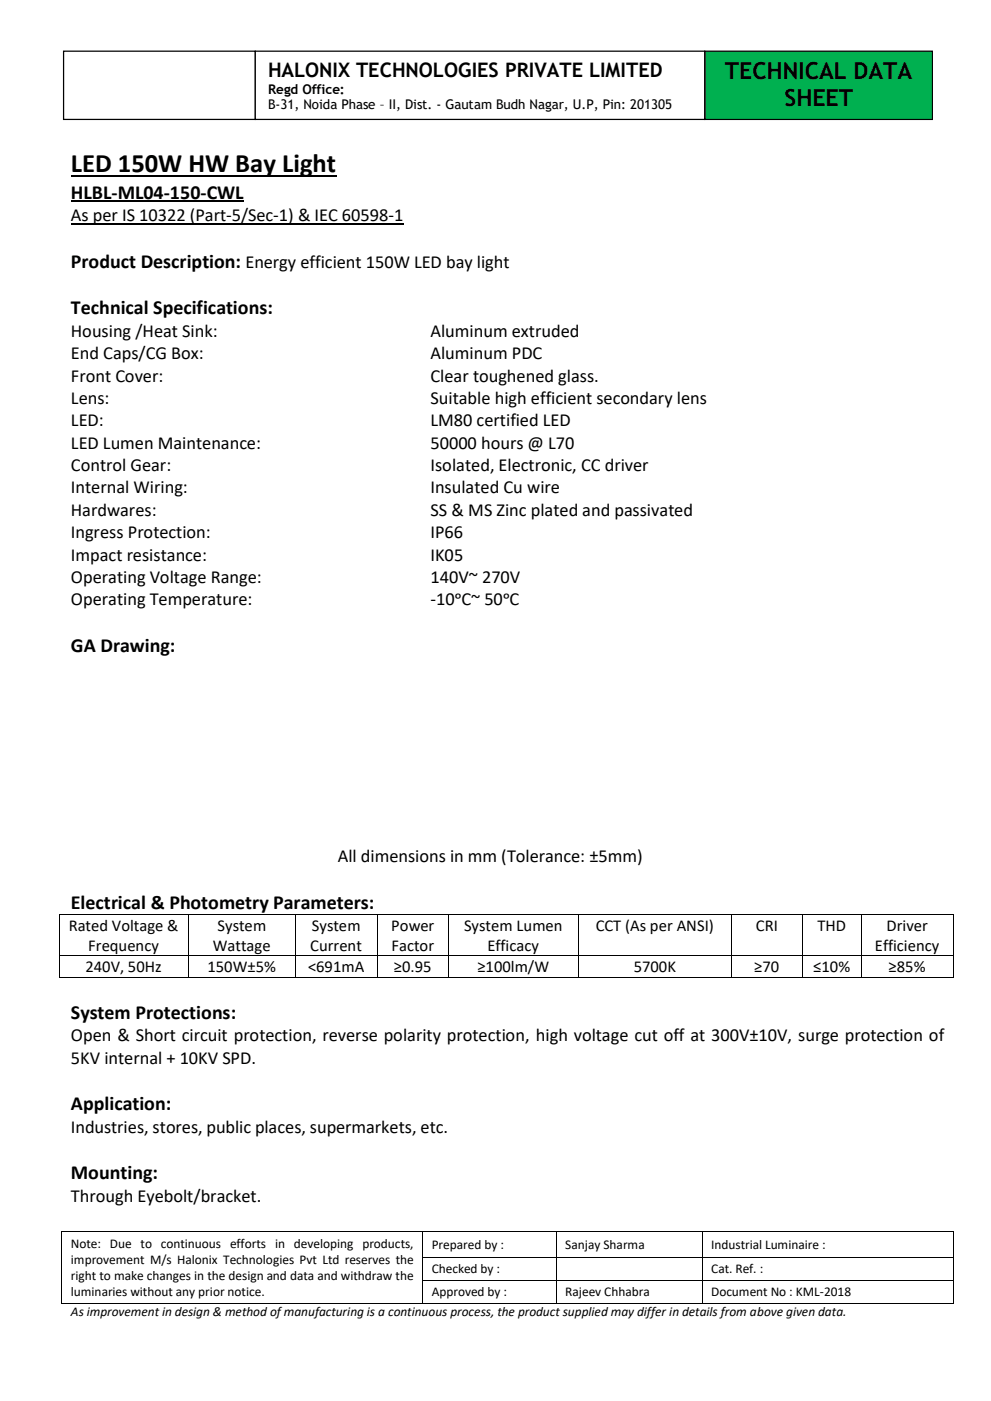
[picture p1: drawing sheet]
<svg xmlns="http://www.w3.org/2000/svg" width="210mm" height="297mm" viewBox="0 0 210 297" stroke-linecap="round" stroke-linejoin="round" font-family="sans-serif">
<defs><g id="words">
<text font-size="5.6" x="15" y="36.5">LED 150W HW Bay Light</text>
<g font-size="5">
<text x="153.7" y="16.7">TECHNICAL DATA</text>
<text x="166.3" y="22.4">SHEET</text>
</g>
<g font-size="4.2">
<text x="56.8" y="16.3">HALONIX TECHNOLOGIES PRIVATE LIMITED</text>
<text x="15" y="42.1">HLBL-ML04-150-CWL</text>
<text x="15" y="56.7">Product Description: Energy efficient 150W LED bay light</text>
<text x="15" y="66.6">Technical Specifications:</text>
<text x="15" y="138.2">GA Drawing:</text>
<text x="15" y="192.6">Electrical &amp; Photometry Parameters:</text>
<text x="15" y="215.9">System Protections:</text>
<text x="15" y="235.3">Application:</text>
<text x="15" y="249.9">Mounting:</text>
</g>
<g font-size="3.9">
<text x="15" y="46.9">As per IS 10322 (Part-5/Sec-1) &amp; IEC 60598-1</text>
<text x="15" y="71.4">Housing /Heat Sink:</text>
<text x="91.2" y="71.4">Aluminum extruded</text>
<text x="15" y="76.2">End Caps/CG Box:</text>
<text x="91.2" y="76.2">Aluminum PDC</text>
<text x="15" y="80.9">Front Cover:</text>
<text x="91.2" y="80.9">Clear toughened glass.</text>
<text x="15" y="85.6">Lens:</text>
<text x="91.2" y="85.6">Suitable high efficient secondary lens</text>
<text x="15" y="90.4">LED:</text>
<text x="15" y="95.1">LED Lumen Maintenance:</text>
<text x="91.2" y="90.4">LM80 certified LED</text>
<text x="91.2" y="95.1">50000 hours @ L70</text>
<text x="15" y="99.8">Control Gear:</text>
<text x="91.2" y="99.8">Isolated, Electronic, CC driver</text>
<text x="15" y="104.6">Internal Wiring:</text>
<text x="91.2" y="104.6">Insulated Cu wire</text>
<text x="15" y="109.3">Hardwares:</text>
<text x="91.2" y="109.3">SS &amp; MS Zinc plated and passivated</text>
<text x="15" y="114.1">Ingress Protection:</text>
<text x="15" y="118.8">Impact resistance:</text>
<text x="91.2" y="114.1">IP66</text>
<text x="91.2" y="118.8">IK05</text>
<text x="15" y="123.5">Operating Voltage Range:</text>
<text x="91.2" y="123.5">140V~ 270V</text>
<text x="15" y="128.3">Operating Temperature:</text>
<text x="91.2" y="128.3">-10ᵒC~ 50ᵒC</text>
<text x="71.6" y="182.7">All dimensions in mm (Tolerance: ±5mm)</text>
<text x="15" y="220.7">Open &amp; Short circuit protection, reverse polarity protection, high voltage cut off at 300V±10V, surge protection of</text>
<text x="15" y="225.5">5KV internal + 10KV SPD.</text>
<text x="15" y="240.1">Industries, stores, public places, supermarkets, etc.</text>
<text x="15" y="254.7">Through Eyebolt/bracket.</text>
</g>
<g font-size="3.5">
<text x="14.6" y="197.2">Rated Voltage &amp;</text>
<text x="46.1" y="197.2">System</text>
<text x="66.1" y="197.2">System</text>
<text x="82.9" y="197.2">Power</text>
<text x="98.4" y="197.2">System Lumen</text>
<text x="126.3" y="197.2">CCT (As per ANSI)</text>
<text x="160.2" y="197.2">CRI</text>
<text x="173.3" y="197.2">THD</text>
<text x="187.9" y="197.2">Driver</text>
<text x="18.7" y="201.5">Frequency</text>
<text x="45.1" y="201.5">Wattage</text>
<text x="65.8" y="201.5">Current</text>
<text x="83" y="201.5">Factor</text>
<text x="103.3" y="201.5">Efficacy</text>
<text x="185.5" y="201.5">Efficiency</text>
<text x="18.1" y="206">240V, 50Hz</text>
<text x="44" y="206">150W±5%</text>
<text x="65.3" y="206">&lt;691mA</text>
<text x="83.5" y="206">≥0.95</text>
<text x="101.2" y="206">≥100lm/W</text>
<text x="134.3" y="206">5700K</text>
<text x="159.9" y="206">≥70</text>
<text x="172.4" y="206">≤10%</text>
<text x="188.3" y="206">≥85%</text>
</g>
<g font-size="2.8">
<text x="56.8" y="19.9">Regd Office:</text>
<text x="56.8" y="23.2">B-31, Noida Phase – II, Dist. - Gautam Budh Nagar, U.P, Pin: 201305</text>
<text x="15" y="264.4">Note: Due to continuous efforts in developing products,</text>
<text x="15" y="267.8">improvement M/s Halonix Technologies Pvt Ltd reserves the</text>
<text x="91.5" y="264.7">Prepared by :</text>
<text x="91.5" y="269.9">Checked by :</text>
<text x="119.8" y="264.7">Sanjay Sharma</text>
<text x="150.7" y="264.7">Industrial Luminaire :</text>
<text x="150.7" y="269.9">Cat. Ref. :</text>
<text x="15" y="271.3">right to make changes in the design and data and withdraw the</text>
<text x="15" y="274.7">luminaries without any prior notice.</text>
<text x="91.5" y="274.7">Approved by :</text>
<text x="119.8" y="274.7">Rajeev Chhabra</text>
<text x="150.7" y="274.7">Document No : KML-2018</text>
<text x="15" y="278.9">As improvement in design &amp; method of manufacturing is a continuous process, the product supplied may differ in details from above given data.</text>
</g>
</g></defs>
<path d="M15 37.3h56.3" fill="none" stroke="#000" stroke-width=".38"/>
<path d="M15 42.7h36.7" fill="none" stroke="#000" stroke-width=".3"/>
<path d="M15 47.4h70.5" fill="none" stroke="#000" stroke-width=".25"/>
<g fill="#000">
<path d="M12.4 193.7h.2v.2h-.2z" fill-rule="evenodd"/>
<path d="M12.4 193.7h.2v.2h-.2z" fill-rule="evenodd"/>
<path d="M40 193.7h.1v.2h-.1z" fill-rule="evenodd"/>
<path d="M62.5 193.7h.2v.2h-.2z" fill-rule="evenodd"/>
<path d="M80 193.7h.2v.2h-.2z" fill-rule="evenodd"/>
<path d="M95 193.7h.1v.2h-.1z" fill-rule="evenodd"/>
<path d="M122.5 193.7h.2v.2h-.2z" fill-rule="evenodd"/>
<path d="M155 193.7h.2v.2h-.2z" fill-rule="evenodd"/>
<path d="M170 193.7h.2v.2h-.2z" fill-rule="evenodd"/>
<path d="M182.5 193.7h.2v.2h-.2z" fill-rule="evenodd"/>
<path d="M201.9 193.7h.2v.2h-.2z" fill-rule="evenodd"/>
<path d="M201.9 193.7h.2v.2h-.2z" fill-rule="evenodd"/>
<path d="M12.4 202.5h.2v.2h-.2z" fill-rule="evenodd"/>
<path d="M12.4 207h.2v.2h-.2z" fill-rule="evenodd"/>
<path d="M12.4 207h.2v.2h-.2z" fill-rule="evenodd"/>
<path d="M40 202.5h.1v.2h-.1z" fill-rule="evenodd"/>
<path d="M40 207h.1v.2h-.1z" fill-rule="evenodd"/>
<path d="M62.5 202.5h.2v.2h-.2z" fill-rule="evenodd"/>
<path d="M62.5 207h.2v.2h-.2z" fill-rule="evenodd"/>
<path d="M80 202.5h.2v.2h-.2z" fill-rule="evenodd"/>
<path d="M80 207h.2v.2h-.2z" fill-rule="evenodd"/>
<path d="M95 202.5h.1v.2h-.1z" fill-rule="evenodd"/>
<path d="M95 207h.1v.2h-.1z" fill-rule="evenodd"/>
<path d="M122.5 202.5h.2v.2h-.2z" fill-rule="evenodd"/>
<path d="M122.5 207h.2v.2h-.2z" fill-rule="evenodd"/>
<path d="M155 202.5h.2v.2h-.2z" fill-rule="evenodd"/>
<path d="M155 207h.2v.2h-.2z" fill-rule="evenodd"/>
<path d="M170 202.5h.2v.2h-.2z" fill-rule="evenodd"/>
<path d="M170 207h.2v.2h-.2z" fill-rule="evenodd"/>
<path d="M182.5 202.5h.2v.2h-.2z" fill-rule="evenodd"/>
<path d="M182.5 207h.2v.2h-.2z" fill-rule="evenodd"/>
<path d="M201.9 202.5h.2v.2h-.2z" fill-rule="evenodd"/>
<path d="M201.9 207h.2v.2h-.2z" fill-rule="evenodd"/>
<path d="M201.9 207h.2v.2h-.2z" fill-rule="evenodd"/>
<path d="M13 261h.2v.1h-.2z" fill-rule="evenodd"/>
<path d="M13 261h.2v.1h-.2z" fill-rule="evenodd"/>
<path d="M13 266.4h.2v.2h-.2z" fill-rule="evenodd"/>
<path d="M13 271.3h.2v.2h-.2z" fill-rule="evenodd"/>
<path d="M13 276.1h.2v.2h-.2z" fill-rule="evenodd"/>
<path d="M13 276.1h.2v.2h-.2z" fill-rule="evenodd"/>
<path d="M89.6 261h.1v.1h-.1z" fill-rule="evenodd"/>
<path d="M89.6 266.4h.1v.2h-.1z" fill-rule="evenodd"/>
<path d="M89.6 271.3h.1v.2h-.1z" fill-rule="evenodd"/>
<path d="M89.6 276.1h.1v.2h-.1z" fill-rule="evenodd"/>
<path d="M117.9 261h.2v.1h-.2z" fill-rule="evenodd"/>
<path d="M117.9 266.4h.2v.2h-.2z" fill-rule="evenodd"/>
<path d="M117.9 271.3h.2v.2h-.2z" fill-rule="evenodd"/>
<path d="M117.9 276.1h.2v.2h-.2z" fill-rule="evenodd"/>
<path d="M148.8 261h.1v.1h-.1z" fill-rule="evenodd"/>
<path d="M148.8 266.4h.1v.2h-.1z" fill-rule="evenodd"/>
<path d="M148.8 271.3h.1v.2h-.1z" fill-rule="evenodd"/>
<path d="M148.8 276.1h.1v.2h-.1z" fill-rule="evenodd"/>
<path d="M201.9 261h.2v.1h-.2z" fill-rule="evenodd"/>
<path d="M201.9 261h.2v.1h-.2z" fill-rule="evenodd"/>
<path d="M201.9 266.4h.2v.2h-.2z" fill-rule="evenodd"/>
<path d="M201.9 271.3h.2v.2h-.2z" fill-rule="evenodd"/>
<path d="M201.9 276.1h.2v.2h-.2z" fill-rule="evenodd"/>
<path d="M201.9 276.1h.2v.2h-.2z" fill-rule="evenodd"/>
</g>
<g fill="none" stroke="#000" stroke-width=".21">
<path d="M12.5 193.9v8.6M12.6 193.8h27.4M40.1 193.9v8.6M40.1 193.8h22.4M62.6 193.9v8.6M62.7 193.8h17.3M80.1 193.9v8.6M80.2 193.8h14.8M95.1 193.9v8.6M95.1 193.8h27.4M122.6 193.9v8.6M122.7 193.8h32.3"/>
<path d="M155.1 193.9v8.6M155.2 193.8h14.8M170.1 193.9v8.6M170.2 193.8h12.3M182.6 193.9v8.6M182.7 193.8h19.2M202 193.9v8.6M12.5 202.7v4.3M12.6 202.6h27.4M12.6 207.1h27.4M40.1 202.7v4.3M40.1 202.6h22.4"/>
<path d="M40.1 207.1h22.4M62.6 202.7v4.3M62.7 202.6h17.3M62.7 207.1h17.3M80.1 202.7v4.3M80.2 202.6h14.8M80.2 207.1h14.8M95.1 202.7v4.3M95.1 202.6h27.4M95.1 207.1h27.4M122.6 202.7v4.3M122.7 202.6h32.3"/>
<path d="M122.7 207.1h32.3M155.1 202.7v4.3M155.2 202.6h14.8M155.2 207.1h14.8M170.1 202.7v4.3M170.2 202.6h12.3M170.2 207.1h12.3M182.6 202.7v4.3M182.7 202.6h19.2M182.7 207.1h19.2M202 202.7v4.3M13.1 261.1v5.3"/>
<path d="M13.1 266.6v4.7M13.1 271.5v4.6M13.2 261.1h76.4M13.2 276.2h76.4M89.6 261.1v5.3M89.6 266.6v4.7M89.6 271.5v4.6M89.7 261.1h28.2M89.7 266.5h28.2M89.7 271.4h28.2M89.7 276.2h28.2M118 261.1v5.3"/>
<path d="M118 266.6v4.7M118 271.5v4.6M118.1 261.1h30.7M118.1 266.5h30.7M118.1 271.4h30.7M118.1 276.2h30.7M148.8 261.1v5.3M148.8 266.6v4.7M148.8 271.5v4.6M148.9 261.1h53M148.9 266.5h53M148.9 271.4h53"/>
<path d="M148.9 276.2h53M202 261.1v5.3M202 266.6v4.7M202 271.5v4.6"/>
</g>
<path d="M149.4 10.8h48.2v14.5h-48.2z" fill-rule="evenodd" fill="#00b050"/>
<path d="M149.4 10.8h48.2v14.5h-48.2z" fill="none" stroke="#000" stroke-width=".26"/>
<path d="M13.5 10.8h40.6v14.5h-40.6z" fill-rule="evenodd" fill="#fff"/>
<path d="M13.5 10.8h40.6v14.5h-40.6z" fill="none" stroke="#000" stroke-width=".26"/>
<path d="M54.1 10.8h95.3v14.5h-95.3z" fill-rule="evenodd" fill="#fff"/>
<path d="M54.1 10.8h95.3v14.5h-95.3z" fill="none" stroke="#000" stroke-width=".26"/>
<use href="#words"/>
</svg>
